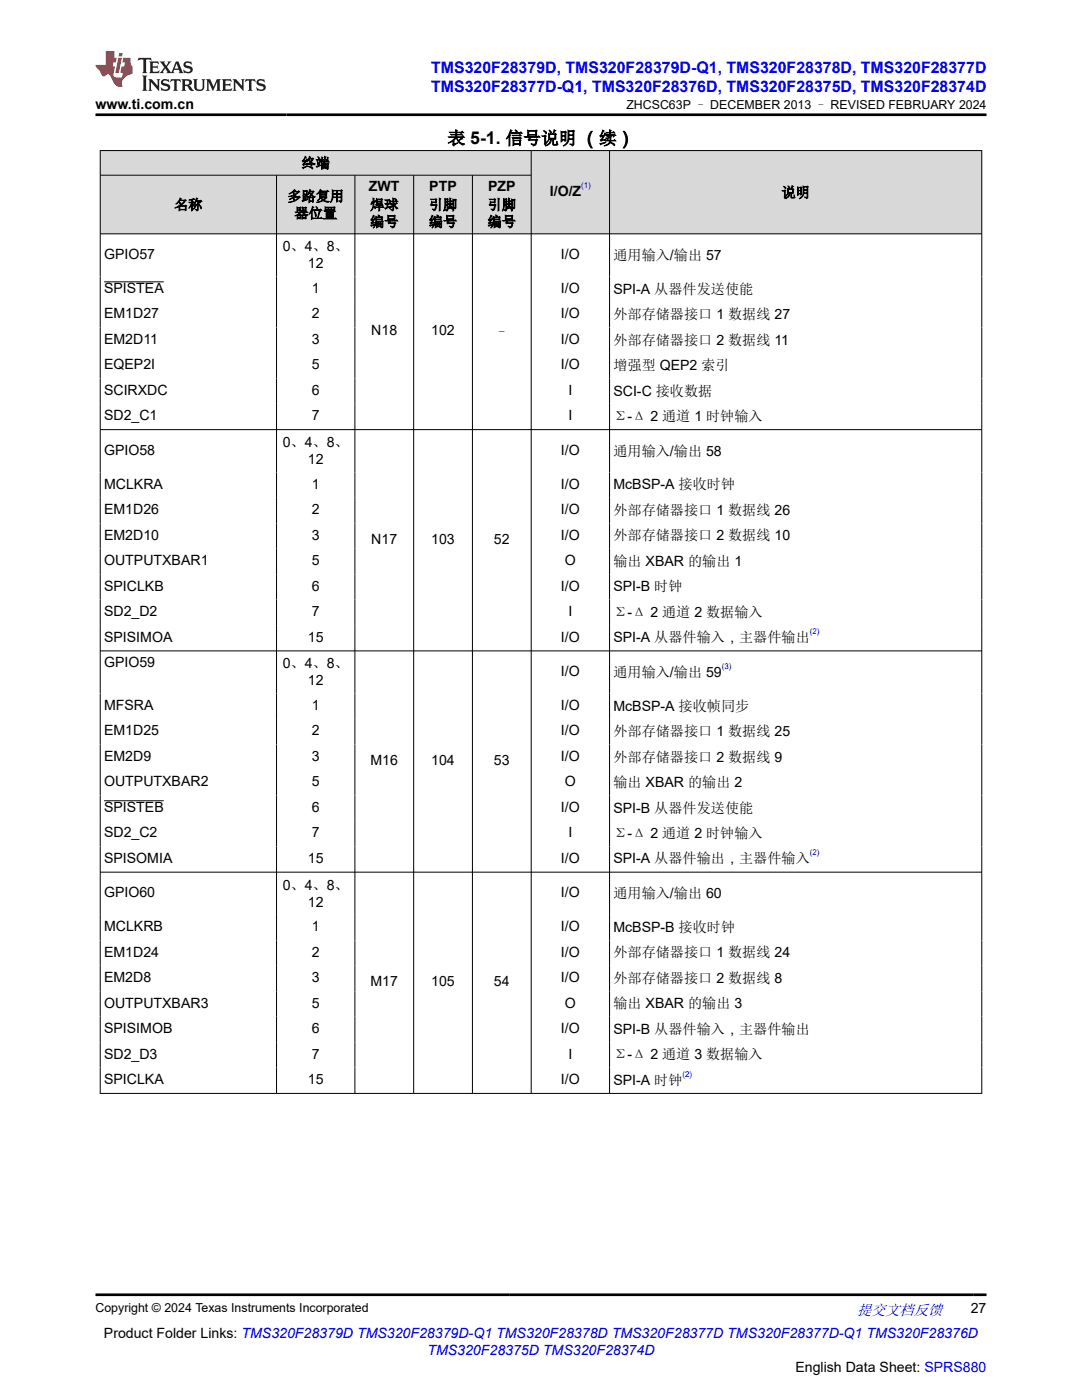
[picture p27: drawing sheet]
<svg xmlns="http://www.w3.org/2000/svg" width="216mm" height="279mm" viewBox="0 0 216 279" stroke-linecap="round" stroke-linejoin="round" font-family="sans-serif">
<defs><g id="words">
<text font-size="3.5" x="89.3" y="28.8">表 5-1. 信号说明 （续）</text>
<g font-size="3.2" fill="#00f">
<text x="86" y="14.5">TMS320F28379D, TMS320F28379D-Q1, TMS320F28378D, TMS320F28377D</text>
<text x="86" y="18.3">TMS320F28377D-Q1, TMS320F28376D, TMS320F28375D, TMS320F28374D</text>
</g>
<text font-size="3" fill="#00f" x="171" y="262.4">提交文档反馈</text>
<g font-size="2.8">
<text x="19" y="21.7">www.ti.com.cn</text>
<text x="60.2" y="33.5">终端</text>
<text x="34.8" y="41.8">名称</text>
<text x="57.4" y="40.1">多路复用</text>
<text x="73.6" y="38.2">ZWT</text>
<text x="73.9" y="41.8">焊球</text>
<text x="85.6" y="41.8">引脚</text>
<text x="85.7" y="38.2">PTP</text>
<text x="97.3" y="41.8">引脚</text>
<text x="97.4" y="38.2">PZP</text>
<text x="109.7" y="39.1">I/O/Z</text>
<text x="155.9" y="39.4">说明</text>
<text x="58.8" y="43.5">器位置</text>
<text x="73.9" y="45.2">编号</text>
<text x="85.6" y="45.2">编号</text>
<text x="97.3" y="45.2">编号</text>
<text x="20.8" y="51.7">GPIO57</text>
<text x="56.4" y="50.1">0、4、8、</text>
<text x="61.4" y="53.5">12</text>
<text x="111.9" y="51.7">I/O</text>
<text x="122.4" y="51.8">通用输入/输出 57</text>
<text x="20.8" y="58.5">SPISTEA</text>
<text x="62.2" y="58.5">1</text>
<text x="111.9" y="58.5">I/O</text>
<text x="122.4" y="58.6">SPI-A 从器件发送使能</text>
<text x="20.8" y="63.5">EM1D27</text>
<text x="62.2" y="63.5">2</text>
<text x="111.9" y="63.5">I/O</text>
<text x="122.4" y="63.7">外部存储器接口 1 数据线 27</text>
<text x="20.8" y="68.6">EM2D11</text>
<text x="62.2" y="68.6">3</text>
<text x="74.1" y="66.9">N18</text>
<text x="86" y="66.9">102</text>
<text x="98.7" y="67.2">–</text>
<text x="111.9" y="68.6">I/O</text>
<text x="122.4" y="68.8">外部存储器接口 2 数据线 11</text>
<text x="20.8" y="73.7">EQEP2I</text>
<text x="62.2" y="73.7">5</text>
<text x="111.9" y="73.7">I/O</text>
<text x="122.4" y="73.9">增强型 QEP2 索引</text>
<text x="20.8" y="78.8">SCIRXDC</text>
<text x="20.8" y="83.9">SD2_C1</text>
<text x="62.2" y="78.8">6</text>
<text x="62.2" y="83.9">7</text>
<text x="113.4" y="78.8">I</text>
<text x="113.4" y="83.9">I</text>
<text x="122.4" y="78.9">SCI-C 接收数据</text>
<text x="56.4" y="89.2">0、4、8、</text>
<text x="122.4" y="84">Σ-Δ 2 通道 1 时钟输入</text>
<text x="20.8" y="90.8">GPIO58</text>
<text x="61.4" y="92.6">12</text>
<text x="111.9" y="90.8">I/O</text>
<text x="122.4" y="90.9">通用输入/输出 58</text>
<text x="20.8" y="97.5">MCLKRA</text>
<text x="62.2" y="97.5">1</text>
<text x="111.9" y="97.5">I/O</text>
<text x="122.4" y="97.7">McBSP-A 接收时钟</text>
<text x="20.8" y="102.6">EM1D26</text>
<text x="20.8" y="107.7">EM2D10</text>
<text x="62.2" y="102.6">2</text>
<text x="62.2" y="107.7">3</text>
<text x="111.9" y="102.6">I/O</text>
<text x="111.9" y="107.7">I/O</text>
<text x="122.4" y="102.8">外部存储器接口 1 数据线 26</text>
<text x="122.4" y="107.8">外部存储器接口 2 数据线 10</text>
<text x="20.8" y="112.8">OUTPUTXBAR1</text>
<text x="62.2" y="112.8">5</text>
<text x="74.1" y="108.6">N17</text>
<text x="86" y="108.6">103</text>
<text x="98.6" y="108.6">52</text>
<text x="112.7" y="112.8">O</text>
<text x="122.4" y="112.9">输出 XBAR 的输出 1</text>
<text x="20.8" y="117.9">SPICLKB</text>
<text x="62.2" y="117.9">6</text>
<text x="111.9" y="117.9">I/O</text>
<text x="122.4" y="118">SPI-B 时钟</text>
<text x="20.8" y="122.9">SD2_D2</text>
<text x="62.2" y="122.9">7</text>
<text x="113.4" y="122.9">I</text>
<text x="122.4" y="123.1">Σ-Δ 2 通道 2 数据输入</text>
<text x="20.8" y="128">SPISIMOA</text>
<text x="61.4" y="128">15</text>
<text x="111.9" y="128">I/O</text>
<text x="122.4" y="128.2">SPI-A 从器件输入，主器件输出</text>
<text x="20.8" y="133.1">GPIO59</text>
<text x="56.4" y="133.4">0、4、8、</text>
<text x="61.4" y="136.8">12</text>
<text x="111.9" y="134.9">I/O</text>
<text x="122.4" y="135.1">通用输入/输出 59</text>
<text x="20.8" y="141.7">MFSRA</text>
<text x="62.2" y="141.7">1</text>
<text x="111.9" y="141.7">I/O</text>
<text x="122.4" y="141.8">McBSP-A 接收帧同步</text>
<text x="20.8" y="146.8">EM1D25</text>
<text x="62.2" y="146.8">2</text>
<text x="111.9" y="146.8">I/O</text>
<text x="122.4" y="146.9">外部存储器接口 1 数据线 25</text>
<text x="20.8" y="151.9">EM2D9</text>
<text x="62.2" y="151.9">3</text>
<text x="73.9" y="152.7">M16</text>
<text x="86" y="152.7">104</text>
<text x="98.6" y="152.7">53</text>
<text x="111.9" y="151.9">I/O</text>
<text x="122.4" y="152">外部存储器接口 2 数据线 9</text>
<text x="20.8" y="156.9">OUTPUTXBAR2</text>
<text x="62.2" y="156.9">5</text>
<text x="112.7" y="156.9">O</text>
<text x="122.4" y="157.1">输出 XBAR 的输出 2</text>
<text x="20.8" y="162">SPISTEB</text>
<text x="20.8" y="167.1">SD2_C2</text>
<text x="62.2" y="162">6</text>
<text x="62.2" y="167.1">7</text>
<text x="111.9" y="162">I/O</text>
<text x="113.4" y="167.1">I</text>
<text x="122.4" y="162.2">SPI-B 从器件发送使能</text>
<text x="122.4" y="167.2">Σ-Δ 2 通道 2 时钟输入</text>
<text x="20.8" y="172.2">SPISOMIA</text>
<text x="61.4" y="172.2">15</text>
<text x="111.9" y="172.2">I/O</text>
<text x="122.4" y="172.3">SPI-A 从器件输出，主器件输入</text>
<text x="20.8" y="179.1">GPIO60</text>
<text x="56.4" y="177.5">0、4、8、</text>
<text x="111.9" y="179.1">I/O</text>
<text x="122.4" y="179.2">通用输入/输出 60</text>
<text x="20.8" y="185.9">MCLKRB</text>
<text x="61.4" y="180.9">12</text>
<text x="62.2" y="185.9">1</text>
<text x="111.9" y="185.9">I/O</text>
<text x="122.4" y="186">McBSP-B 接收时钟</text>
<text x="20.8" y="190.9">EM1D24</text>
<text x="62.2" y="190.9">2</text>
<text x="111.9" y="190.9">I/O</text>
<text x="122.4" y="191.1">外部存储器接口 1 数据线 24</text>
<text x="20.8" y="196">EM2D8</text>
<text x="62.2" y="196">3</text>
<text x="73.9" y="196.9">M17</text>
<text x="86" y="196.9">105</text>
<text x="98.6" y="196.9">54</text>
<text x="111.9" y="196">I/O</text>
<text x="122.4" y="196.2">外部存储器接口 2 数据线 8</text>
<text x="20.8" y="201.1">OUTPUTXBAR3</text>
<text x="62.2" y="201.1">5</text>
<text x="112.7" y="201.1">O</text>
<text x="122.4" y="201.2">输出 XBAR 的输出 3</text>
<text x="20.8" y="206.2">SPISIMOB</text>
<text x="62.2" y="206.2">6</text>
<text x="111.9" y="206.2">I/O</text>
<text x="122.4" y="206.3">SPI-B 从器件输入，主器件输出</text>
<text x="20.8" y="211.3">SD2_D3</text>
<text x="62.2" y="211.3">7</text>
<text x="113.4" y="211.3">I</text>
<text x="122.4" y="211.4">Σ-Δ 2 通道 3 数据输入</text>
<text x="20.8" y="216.3">SPICLKA</text>
<text x="61.4" y="216.3">15</text>
<text x="111.9" y="216.3">I/O</text>
<text x="122.4" y="216.5">SPI-A 时钟</text>
<text x="193.7" y="262.1">27</text>
<text x="20.7" y="266.9">Product Folder Links: TMS320F28379D TMS320F28379D-Q1 TMS320F28378D TMS320F28377D TMS320F28377D-Q1 TMS320F28376D</text>
<text x="158.7" y="273.7">English Data Sheet: SPRS880</text>
</g>
<text font-size="2.8" fill="#00f" x="85.3" y="270.3">TMS320F28375D TMS320F28374D</text>
<g font-size="2.5">
<text x="125" y="21.8">ZHCSC63P – DECEMBER 2013 – REVISED FEBRUARY 2024</text>
<text x="19" y="261.8">Copyright © 2024 Texas Instruments Incorporated</text>
</g>
<g font-size="1.6" fill="#00f">
<text x="116" y="37.4">(1)</text>
<text x="161.6" y="126.5">(2)</text>
<text x="144" y="133.4">(3)</text>
<text x="161.6" y="170.7">(2)</text>
<text x="136.2" y="214.8">(2)</text>
</g>
</g></defs>
<g fill="#d8d8d8">
<path d="M20 30h175.9v5h-175.9z" fill-rule="evenodd"/>
<path d="M20.1 30.1h85.8v4.8h-85.8z" fill-rule="evenodd"/>
<path d="M106.1 30.1h15.5v16.5h-15.5z" fill-rule="evenodd"/>
<path d="M121.7 30.1h74.1v16.5h-74.1z" fill-rule="evenodd"/>
<path d="M20.1 35h35v11.6h-35z" fill-rule="evenodd"/>
<path d="M55.2 35h15.6v11.6h-15.6z" fill-rule="evenodd"/>
<path d="M70.9 35h11.6v11.6h-11.6z" fill-rule="evenodd"/>
<path d="M82.6 35h11.6v11.6h-11.6z" fill-rule="evenodd"/>
<path d="M94.3 35h11.6v11.6h-11.6z" fill-rule="evenodd"/>
</g>
<g fill="none" stroke="#000" stroke-width=".2">
<path d="M19.9 30h176.1M19.9 35h86.2M20 30v188.3M55.2 35v183.3M70.8 35v183.3M82.5 35v183.3M94.3 35v183.3M106 30v188.3M121.6 30v188.3M195.9 30v188.3M20.8 56.3h11.9M196 46.7h-176.1"/>
<path d="M19.9 85.7h176.1M19.9 129.9h176.1M20.8 159.8h11.9M19.9 174.1h176.1M19.9 218.2h176.1"/>
</g>
<path d="M27.7 11.6l-.2 .5 .5-.2h.6v.1v2.2l-.2 .4h1l-.2-.4v-2.2v-.1h.5l.5 .2-.1-.5zM29.8 12.3l.2 .4v1.5l-.2 .4h1.9l.1-.6a1.08 1.08 0 0 1-1.3 .2v-.7h.6l.4 .2v-.7l-.4 .2h-.6v-.5l.2-.2a1 1 0 0 1 1 .3l-.1-.5zM31.8 12.3l1 1.1-1 1.2h.9l-.2-.2 .4-.8 .5 .8-.2 .2h1.6l-.2-.2 .1-.5h1l.1 .5-.1 .2h.9l-.2-.3-.8-2h-.5l-1 2.2-.8-1.1 .9-1.1h-.8l.2 .2-.5 .6-.3-.6 .1-.2zM35.2 12.7l.4 1h-.8zM36.8 12.4a.65 .65 0 0 0-.2 .7 .65 .65 0 0 0 .6 .5l.7 .1 .1 .3a.79 .79 0 0 1-.7 .4 .79 .79 0 0 1-.7-.5l.1 .7 .2-.1a.93 .93 0 0 0 1.1 .1 .93 .93 0 0 0 .4-1 1.46 1.46 0 0 0-1.2-.6l-.1-.3a1.09 1.09 0 0 1 1.2 .2l-.2-.6-.1 .1-.6-.2zM28.4 15.1l.2 .4v2.2l-.2 .4h1l-.2-.4v-2.2l.2-.4zM29.6 15.8l.2 .4v1.5l-.2 .4h.8l-.3-.4v-1.3l1.7 1.8v-2l.2-.4h-.8l.2 .2 .1 1.1-1.2-1.3zM32.3 15.9a.65 .65 0 0 0-.2 .8 .65 .65 0 0 0 .7 .4l.6 .2 .1 .2a.79 .79 0 0 1-.7 .4 .79 .79 0 0 1-.7-.5l.1 .7 .2-.1a.93 .93 0 0 0 1.1 .1 .93 .93 0 0 0 .4-.9 1.46 1.46 0 0 0-1.2-.6l-.1-.4a1.09 1.09 0 0 1 1.2 .2l-.2-.6-.1 .1-.6-.1zM34.1 15.8l-.1 .6a.63 .63 0 0 1 .7-.3l.1 1.6-.3 .4h1l-.2-.4v-1.6a.66 .66 0 0 1 .8 .3l-.1-.6zM36.2 15.8l.2 .4v1.5l-.2 .4h.9l-.2-.2v-.7h.5l.1 .2a.79 .79 0 0 0 1.2 .6l-1-.9a.61 .61 0 0 0 .6-.6 .61 .61 0 0 0-.5-.7zM36.9 16.1h.2a.47 .47 0 0 1 .5 .1 .47 .47 0 0 1 .1 .5l-.2 .1-.6 .1zM38.5 15.8l.2 .2a2.27 2.27 0 0 0 .4 2 1.04 1.04 0 0 0 1.7-.7v-1.3l.2-.2h-.8l.2 .4v1.1a.6 .6 0 0 1-.6 .6 .6 .6 0 0 1-.6-.6v-1.1l.3-.4zM41.1 15.8l.2 .4v1.5l-.2 .4h.7l-.2-.4v-1.4l.9 1.9 .8-1.9v1.4l-.2 .4h1l-.3-.4v-1.5l.3-.4h-.8l-.7 1.5-.7-1.5zM44.3 15.8l.2 .4v1.5l-.2 .4h1.9l.1-.6a1.09 1.09 0 0 1-1.3 .2v-.7h.6l.4 .2v-.6l-.4 .2h-.6v-.6l.2-.1a1.01 1.01 0 0 1 1 .3l-.1-.6zM46.4 15.8l.3 .4v1.5l-.3 .4h.8l-.2-.4v-1.3l1.6 1.8v-2l.2-.4h-.7l.2 .2v1.1l-1.2-1.3zM49 15.8l-.1 .6a.63 .63 0 0 1 .8-.3v1.6l-.3 .4h1l-.2-.4v-1.6a.66 .66 0 0 1 .8 .3l-.1-.6zM51.4 15.9a.65 .65 0 0 0-.2 .8 .65 .65 0 0 0 .6 .4l.6 .2 .2 .2a.79 .79 0 0 1-.8 .4 .79 .79 0 0 1-.6-.5l.1 .7 .2-.1a.93 .93 0 0 0 1 .1 .93 .93 0 0 0 .5-.9 1.46 1.46 0 0 0-1.3-.6l-.1-.4a1.09 1.09 0 0 1 1.3 .2l-.2-.6-.2 .1-.5-.1z" fill="#231f20"/>
<path d="M21.1 10.2v2.8h-2.1l.1 .3 .9 1a.95 .95 0 0 0 .9 .9 .59 .59 0 0 1 .6-.4 .59 .59 0 0 1 .5 .4l.4 .7a1.59 1.59 0 0 0 2.1 1.4 1.61 1.61 0 0 1 1-2.3l1-.3-.1-1.5a1.59 1.59 0 0 1-.4-1.7h-1.4l-.2 .9h.5l-.1 .9h-.5l-.2 1v.2l.4 .1-.2 .9h-.6a.73 .73 0 0 1-1.1-.7l.3-1.5h-.5l.2-.9h.5l.2-.9h-.5v-1.3zM23.6 11.5l-.6 3.1h.7l.6-3.1zM23.8 10.6l-.1 .6h.7l.1-.6z" fill="#ed1c24"/>
<path d="M19 22.9h177.8M19 258.4h177.8" fill="none" stroke="#000" stroke-width=".53"/>
<use href="#words"/>
</svg>
